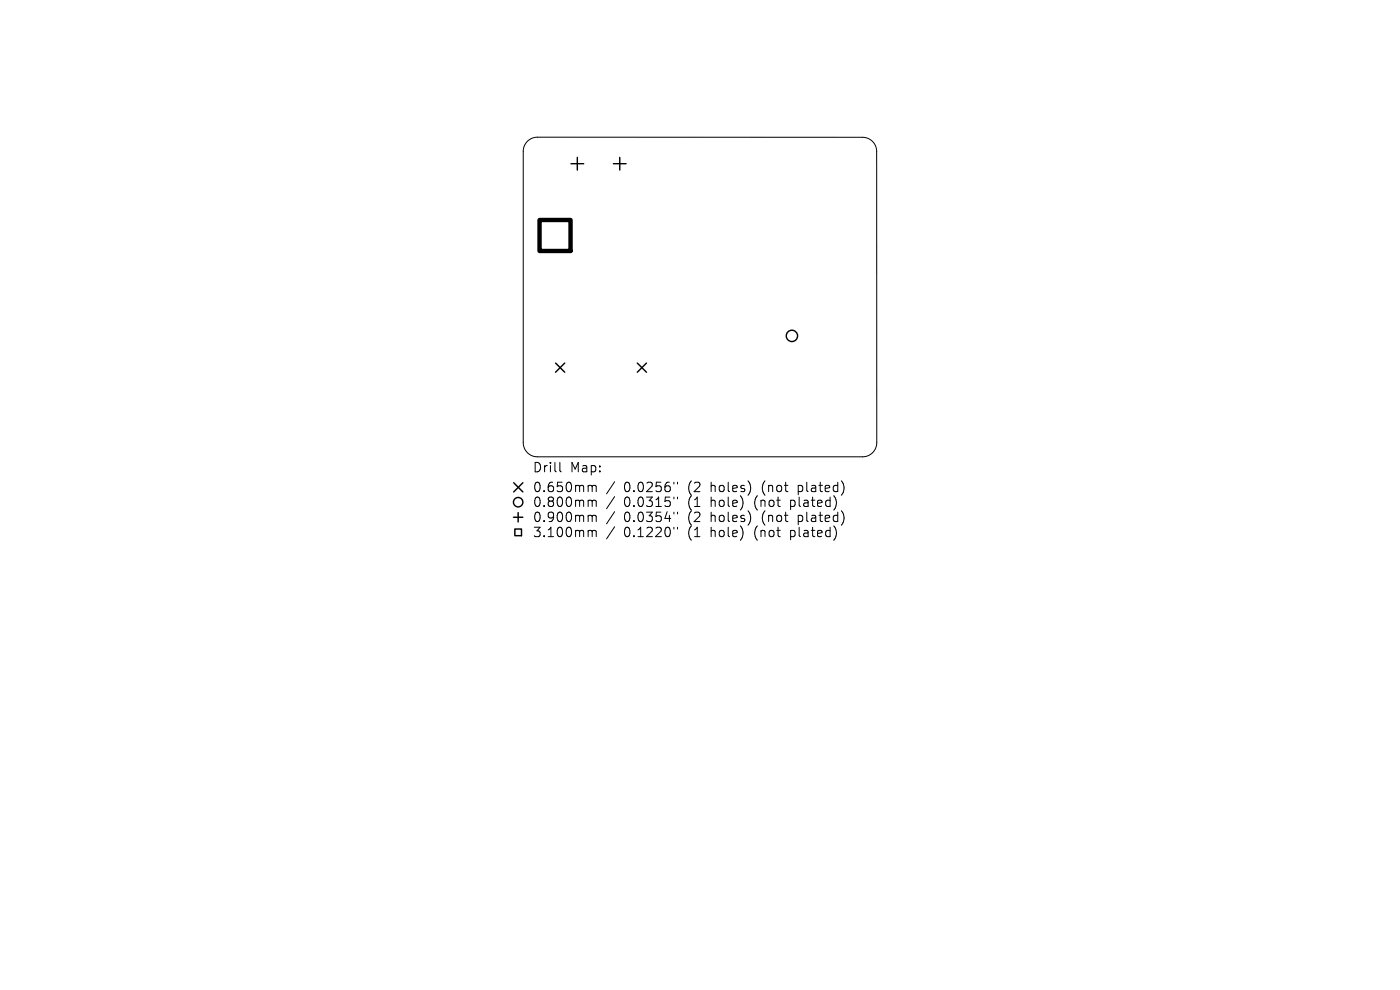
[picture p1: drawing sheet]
<svg xmlns="http://www.w3.org/2000/svg" width="297mm" height="210mm" viewBox="0 0 297 210" stroke-linecap="round" stroke-linejoin="round" font-family="sans-serif">
<defs><g id="words">
<g font-size="2.8">
<text x="112.9" y="100.5">Drill</text>
<text x="120.9" y="100.5">Map:</text>
<text x="112.9" y="104.7">0.650mm</text>
<text x="112.9" y="107.8">0.800mm</text>
<text x="132.4" y="104.7">0.0256&quot;</text>
<text x="132.4" y="107.8">0.0315&quot;</text>
<text x="146.1" y="104.7">(2</text>
<text x="146.1" y="107.8">(1</text>
<text x="151.1" y="104.7">holes)</text>
<text x="151.1" y="107.8">hole)</text>
<text x="160.5" y="107.8">(not</text>
<text x="162.1" y="104.7">(not</text>
<text x="168.3" y="107.8">plated)</text>
<text x="169.9" y="104.7">plated)</text>
<text x="112.9" y="111">0.900mm</text>
<text x="132.4" y="111">0.0354&quot;</text>
<text x="146.1" y="111">(2</text>
<text x="151.1" y="111">holes)</text>
<text x="162.1" y="111">(not</text>
<text x="169.9" y="111">plated)</text>
<text x="112.9" y="114.2">3.100mm</text>
<text x="132.4" y="114.2">0.1220&quot;</text>
<text x="146.1" y="114.2">(1</text>
<text x="151.1" y="114.2">hole)</text>
<text x="160.5" y="114.2">(not</text>
<text x="168.3" y="114.2">plated)</text>
</g>
</g></defs>
<g fill="none" stroke="#000" stroke-width=".21">
<path d="M111.9 30a3 3 0 0 1 2.1-.9h69a3 3 0 0 1 3 3v61.8a3 3 0 0 1-3 3h-69a3 3 0 0 1-3-3v-61.8a3 3 0 0 1 .9-2.1zM118.8 98.1v1.7l.3 .3M125.1 103h.2l.3 .2M125.1 106.1l.4 .1 .1 .2M125.1 109.3h.2l.3 .3M125.1 112.5l.4 .1 .1 .2M125.6 103.2l.3-.2 .5 .1 .1 1.2M125.6 103.2v1.1M125.6 106.4v1M125.6 109.6v1M125.6 112.8v1M125.6 106.4l.3-.3 .5 .1 .1 1.2"/>
<path d="M125.6 109.6l.3-.3 .5 .1 .1 1.2M125.6 112.8l.3-.3 .5 .1 .1 1.2M130.4 102.2l-1.7 2.6M130.4 105.3l-1.7 2.6M130.4 108.5l-1.7 2.6M130.4 111.7l-1.7 2.6M143 102.3v.4M143 105.4v.4M143 108.6v.4M143 111.8v.4M143.7 102.3v.4M143.7 105.4v.4"/>
<path d="M143.7 108.6v.4M143.7 111.8v.4"/>
</g>
<g fill="none" stroke="#000" stroke-width=".3">
<path d="M121.1 34.7h2.7M122.5 33.4v2.7M130.1 34.7h2.7M131.5 33.4v2.7M117.9 77l1.9 2M119.8 77l-1.9 2M135.2 77l1.9 2M137.1 77l-1.9 2M108.9 109.7h2M109 102.4l1.9 2M109.2 112.2h1.4v1.4h-1.4zM109.9 108.7v2"/>
<path d="M110.9 102.4l-1.9 2"/>
<circle cx="168" cy="71.3" r="1.2"/>
<circle cx="109.9" cy="106.5" r="1"/>
</g>
<path d="M114.5 46.7h6.5v6.5h-6.5z" fill="none" stroke="#000" stroke-width=".93"/>
<use href="#words"/>
</svg>
